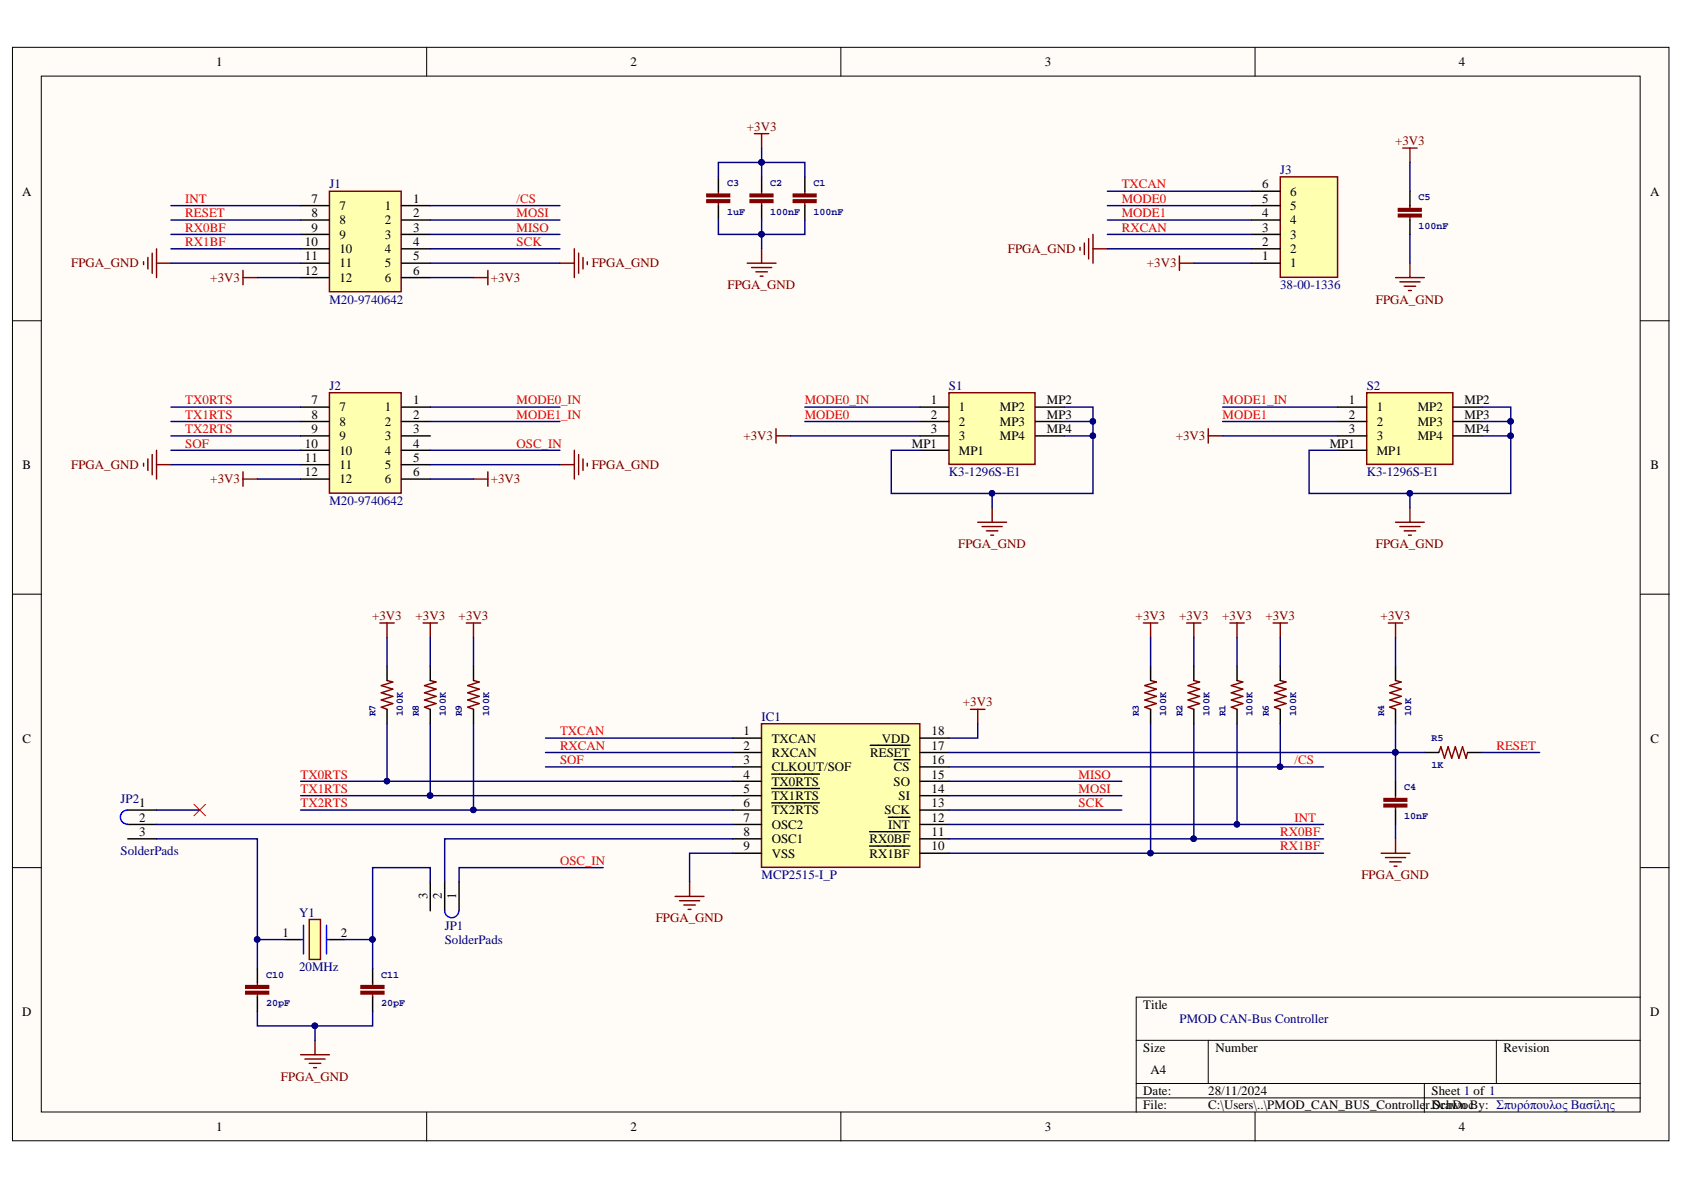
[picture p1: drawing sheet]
<svg xmlns="http://www.w3.org/2000/svg" width="297mm" height="210mm" viewBox="0 0 297 210" stroke-linecap="round" stroke-linejoin="round" font-family="sans-serif">
<defs><g id="words">
<g font-size="2.3">
<text x="38.1" y="11.7">1</text>
<text x="111.2" y="11.7">2</text>
<text x="184.3" y="11.7">3</text>
<text x="257.3" y="11.7">4</text>
<text x="3.9" y="34.5">A</text>
<text x="54.9" y="35.8">7</text>
<text x="72.9" y="35.8">1</text>
<text x="222.6" y="35.8">5</text>
<text x="222.6" y="33.2">6</text>
<text x="227.6" y="34.5">6</text>
<text x="291.1" y="34.5">A</text>
<text x="54.9" y="40.8">9</text>
<text x="54.9" y="38.3">8</text>
<text x="59.9" y="37">7</text>
<text x="59.9" y="39.6">8</text>
<text x="67.9" y="37">1</text>
<text x="67.9" y="39.6">2</text>
<text x="72.9" y="40.8">3</text>
<text x="72.9" y="38.3">2</text>
<text x="222.6" y="40.8">3</text>
<text x="222.6" y="38.3">4</text>
<text x="227.6" y="39.6">4</text>
<text x="227.6" y="37">5</text>
<text x="53.8" y="45.9">11</text>
<text x="53.8" y="43.4">10</text>
<text x="59.9" y="42.1">9</text>
<text x="59.9" y="47.2">11</text>
<text x="59.9" y="44.6">10</text>
<text x="67.9" y="42.1">3</text>
<text x="67.9" y="47.2">5</text>
<text x="67.9" y="44.6">4</text>
<text x="72.9" y="45.9">5</text>
<text x="72.9" y="43.4">4</text>
<text x="222.6" y="45.9">1</text>
<text x="222.6" y="43.4">2</text>
<text x="227.6" y="47.2">1</text>
<text x="227.6" y="44.6">2</text>
<text x="227.6" y="42.1">3</text>
<text x="53.8" y="48.4">12</text>
<text x="59.9" y="49.7">12</text>
<text x="67.9" y="49.7">6</text>
<text x="72.9" y="48.4">6</text>
<text x="54.9" y="71.3">7</text>
<text x="72.9" y="71.3">1</text>
<text x="164.2" y="71.3">1</text>
<text x="184.7" y="71.3">MP2</text>
<text x="237.9" y="71.3">1</text>
<text x="258.3" y="71.3">MP2</text>
<text x="54.9" y="76.4">9</text>
<text x="54.9" y="73.8">8</text>
<text x="59.9" y="72.6">7</text>
<text x="59.9" y="77.7">9</text>
<text x="59.9" y="75.1">8</text>
<text x="67.9" y="72.6">1</text>
<text x="67.9" y="77.7">3</text>
<text x="67.9" y="75.1">2</text>
<text x="72.9" y="76.4">3</text>
<text x="72.9" y="73.8">2</text>
<text x="164.2" y="73.8">2</text>
<text x="164.2" y="76.4">3</text>
<text x="169.1" y="72.6">1</text>
<text x="169.1" y="75.1">2</text>
<text x="169.1" y="77.7">3</text>
<text x="176.4" y="72.6">MP2</text>
<text x="176.4" y="75.1">MP3</text>
<text x="176.4" y="77.7">MP4</text>
<text x="184.7" y="73.8">MP3</text>
<text x="184.7" y="76.4">MP4</text>
<text x="237.9" y="73.8">2</text>
<text x="237.9" y="76.4">3</text>
<text x="242.9" y="72.6">1</text>
<text x="242.9" y="75.1">2</text>
<text x="242.9" y="77.7">3</text>
<text x="250.1" y="72.6">MP2</text>
<text x="250.1" y="75.1">MP3</text>
<text x="250.1" y="77.7">MP4</text>
<text x="258.3" y="73.8">MP3</text>
<text x="258.3" y="76.4">MP4</text>
<text x="4" y="82.7">B</text>
<text x="53.8" y="81.5">11</text>
<text x="53.8" y="78.9">10</text>
<text x="59.9" y="82.7">11</text>
<text x="59.9" y="80.2">10</text>
<text x="67.9" y="82.7">5</text>
<text x="67.9" y="80.2">4</text>
<text x="72.9" y="81.5">5</text>
<text x="72.9" y="78.9">4</text>
<text x="160.9" y="78.9">MP1</text>
<text x="169.1" y="80.2">MP1</text>
<text x="234.6" y="78.9">MP1</text>
<text x="242.9" y="80.2">MP1</text>
<text x="291.1" y="82.7">B</text>
<text x="53.8" y="84">12</text>
<text x="59.9" y="85.3">12</text>
<text x="67.9" y="85.3">6</text>
<text x="72.9" y="84">6</text>
<text x="4" y="131">C</text>
<text x="131.2" y="129.7">1</text>
<text x="136.1" y="131">TXCAN</text>
<text x="155.5" y="131">VDD</text>
<text x="164.3" y="129.7">18</text>
<text x="291.1" y="131">C</text>
<text x="131.2" y="132.3">2</text>
<text x="131.2" y="134.8">3</text>
<text x="131.2" y="137.3">4</text>
<text x="136.1" y="133.5">RXCAN</text>
<text x="136.1" y="136.1">CLKOUT/SOF</text>
<text x="153.5" y="133.5">RESET</text>
<text x="157.7" y="136.1">CS</text>
<text x="164.3" y="132.3">17</text>
<text x="164.3" y="134.8">16</text>
<text x="164.3" y="137.3">15</text>
<text x="24.6" y="142.4">1</text>
<text x="131.2" y="139.9">5</text>
<text x="131.2" y="142.4">6</text>
<text x="136.1" y="138.6">TX0RTS</text>
<text x="136.1" y="141.1">TX1RTS</text>
<text x="136.1" y="143.7">TX2RTS</text>
<text x="156" y="143.7">SCK</text>
<text x="157.6" y="138.6">SO</text>
<text x="158.5" y="141.1">SI</text>
<text x="164.3" y="139.9">14</text>
<text x="164.3" y="142.4">13</text>
<text x="24.6" y="144.9">2</text>
<text x="24.6" y="147.5">3</text>
<text x="131.2" y="144.9">7</text>
<text x="131.2" y="147.5">8</text>
<text x="131.2" y="150">9</text>
<text x="136.1" y="146.2">OSC2</text>
<text x="136.1" y="148.7">OSC1</text>
<text x="153.4" y="148.7">RX0BF</text>
<text x="156.7" y="146.2">INT</text>
<text x="164.3" y="144.9">12</text>
<text x="164.3" y="147.5">11</text>
<text x="164.3" y="150">10</text>
<text x="136.1" y="151.3">VSS</text>
<text x="153.4" y="151.3">RX1BF</text>
<text x="75.4" y="158.6" transform="rotate(-90 75.4 158.6)">3</text>
<text x="77.9" y="158.6" transform="rotate(-90 77.9 158.6)">2</text>
<text x="80.5" y="158.6" transform="rotate(-90 80.5 158.6)">1</text>
<text x="49.9" y="165.2">1</text>
<text x="60.1" y="165.2">2</text>
<text x="3.9" y="179.2">D</text>
<text x="201.7" y="177.9">Title</text>
<text x="291.1" y="179.2">D</text>
<text x="201.7" y="185.6">Size</text>
<text x="214.4" y="185.6">Number</text>
<text x="265.2" y="185.6">Revision</text>
<text x="202.9" y="189.4">A4</text>
<text x="201.7" y="193.2">Date:</text>
<text x="201.7" y="195.7">File:</text>
<text x="213.1" y="193.2">28/11/2024</text>
<text x="213.1" y="195.7">C:\Users\..\PMOD_CAN_BUS_Controller.SchDoc</text>
<text x="252.5" y="193.2">Sheet 1 of 1</text>
<text x="252.5" y="195.7">Drawn By: Σπυρόπουλος Βασίλης</text>
<text x="38.1" y="199.5">1</text>
<text x="111.2" y="199.5">2</text>
<text x="184.3" y="199.5">3</text>
<text x="257.3" y="199.5">4</text>
</g>
<g font-size="2.3" fill="#800000">
<text x="131.7" y="23.1">+3V3</text>
<text x="246.1" y="25.6">+3V3</text>
<text x="12.6" y="47.2">FPGA_GND</text>
<text x="104.4" y="47.2">FPGA_GND</text>
<text x="177.8" y="44.6">FPGA_GND</text>
<text x="202.3" y="47.2">+3V3</text>
<text x="37.1" y="49.7">+3V3</text>
<text x="86.6" y="49.7">+3V3</text>
<text x="128.3" y="51">FPGA_GND</text>
<text x="242.7" y="53.6">FPGA_GND</text>
<text x="131.1" y="77.7">+3V3</text>
<text x="207.4" y="77.7">+3V3</text>
<text x="12.6" y="82.7">FPGA_GND</text>
<text x="104.4" y="82.7">FPGA_GND</text>
<text x="37.1" y="85.3">+3V3</text>
<text x="86.6" y="85.3">+3V3</text>
<text x="169" y="96.7">FPGA_GND</text>
<text x="242.7" y="96.7">FPGA_GND</text>
<text x="65.6" y="109.4">+3V3</text>
<text x="73.3" y="109.4">+3V3</text>
<text x="80.9" y="109.4">+3V3</text>
<text x="200.3" y="109.4">+3V3</text>
<text x="208" y="109.4">+3V3</text>
<text x="215.6" y="109.4">+3V3</text>
<text x="223.2" y="109.4">+3V3</text>
<text x="243.5" y="109.4">+3V3</text>
<text x="169.8" y="124.6">+3V3</text>
<text x="240.1" y="155.1">FPGA_GND</text>
<text x="115.7" y="162.7">FPGA_GND</text>
<text x="49.6" y="190.6">FPGA_GND</text>
</g>
<g font-size="2.3" fill="#f00">
<text x="32.7" y="35.8">INT</text>
<text x="91.1" y="35.8">/CS</text>
<text x="197.9" y="33.2">TXCAN</text>
<text x="197.9" y="35.8">MODE0</text>
<text x="32.7" y="38.3">RESET</text>
<text x="32.7" y="40.8">RX0BF</text>
<text x="91.1" y="38.3">MOSI</text>
<text x="91.1" y="40.8">MISO</text>
<text x="197.9" y="38.3">MODE1</text>
<text x="197.9" y="40.8">RXCAN</text>
<text x="32.7" y="43.4">RX1BF</text>
<text x="91.1" y="43.4">SCK</text>
<text x="32.7" y="71.3">TX0RTS</text>
<text x="91.1" y="71.3">MODE0_IN</text>
<text x="142" y="71.3">MODE0_IN</text>
<text x="215.7" y="71.3">MODE1_IN</text>
<text x="32.7" y="73.8">TX1RTS</text>
<text x="32.7" y="76.4">TX2RTS</text>
<text x="91.1" y="73.8">MODE1_IN</text>
<text x="142" y="73.8">MODE0</text>
<text x="215.7" y="73.8">MODE1</text>
<text x="32.7" y="78.9">SOF</text>
<text x="91.1" y="78.9">OSC_IN</text>
<text x="98.8" y="129.7">TXCAN</text>
<text x="53" y="137.3">TX0RTS</text>
<text x="98.8" y="132.3">RXCAN</text>
<text x="98.8" y="134.8">SOF</text>
<text x="190.2" y="137.3">MISO</text>
<text x="228.4" y="134.8">/CS</text>
<text x="264" y="132.3">RESET</text>
<text x="53" y="139.9">TX1RTS</text>
<text x="53" y="142.4">TX2RTS</text>
<text x="190.2" y="139.9">MOSI</text>
<text x="190.2" y="142.4">SCK</text>
<text x="225.8" y="147.5">RX0BF</text>
<text x="225.8" y="150">RX1BF</text>
<text x="228.4" y="144.9">INT</text>
<text x="98.8" y="152.5">OSC_IN</text>
</g>
<g font-size="2.3" fill="#000080">
<text x="58.1" y="33.2">J1</text>
<text x="225.8" y="30.7">J3</text>
<text x="58.1" y="53.6">M20-9740642</text>
<text x="225.8" y="51">38-00-1336</text>
<text x="58.1" y="68.8">J2</text>
<text x="167.4" y="68.8">S1</text>
<text x="241.1" y="68.8">S2</text>
<text x="58.1" y="89.1">M20-9740642</text>
<text x="167.4" y="84">K3-1296S-E1</text>
<text x="241.1" y="84">K3-1296S-E1</text>
<text x="134.3" y="127.1">IC1</text>
<text x="21.3" y="141.6">JP2</text>
<text x="21.3" y="150.8">SolderPads</text>
<text x="134.3" y="155.1">MCP2515-I_P</text>
<text x="52.8" y="161.7">Y1</text>
<text x="78.4" y="164">JP1</text>
<text x="78.4" y="166.5">SolderPads</text>
<text x="52.8" y="171.3">20MHz</text>
<text x="208.1" y="180.4">PMOD CAN-Bus Controller</text>
</g>
<g font-size="1.8" fill="#000080">
<text x="128.3" y="32.8">C3</text>
<text x="135.9" y="32.8">C2</text>
<text x="143.5" y="32.8">C1</text>
<text x="250.2" y="35.4">C5</text>
<text x="128.3" y="37.9">1uF</text>
<text x="135.9" y="37.9">100nF</text>
<text x="143.5" y="37.9">100nF</text>
<text x="250.2" y="40.4">100nF</text>
<text x="66.2" y="126.4" transform="rotate(-90 66.2 126.4)">R7</text>
<text x="71" y="126.4" transform="rotate(-90 71 126.4)">100K</text>
<text x="73.9" y="126.4" transform="rotate(-90 73.9 126.4)">R8</text>
<text x="78.7" y="126.4" transform="rotate(-90 78.7 126.4)">100K</text>
<text x="81.5" y="126.4" transform="rotate(-90 81.5 126.4)">R9</text>
<text x="86.3" y="126.4" transform="rotate(-90 86.3 126.4)">100K</text>
<text x="200.9" y="126.4" transform="rotate(-90 200.9 126.4)">R3</text>
<text x="205.7" y="126.4" transform="rotate(-90 205.7 126.4)">100K</text>
<text x="208.6" y="126.4" transform="rotate(-90 208.6 126.4)">R2</text>
<text x="213.3" y="126.4" transform="rotate(-90 213.3 126.4)">100K</text>
<text x="216.2" y="126.4" transform="rotate(-90 216.2 126.4)">R1</text>
<text x="220.9" y="126.4" transform="rotate(-90 220.9 126.4)">100K</text>
<text x="223.8" y="126.4" transform="rotate(-90 223.8 126.4)">R6</text>
<text x="228.6" y="126.4" transform="rotate(-90 228.6 126.4)">100K</text>
<text x="244.1" y="126.4" transform="rotate(-90 244.1 126.4)">R4</text>
<text x="248.9" y="126.4" transform="rotate(-90 248.9 126.4)">10K</text>
<text x="252.5" y="130.7">R5</text>
<text x="252.5" y="135.5">1K</text>
<text x="247.7" y="139.4">C4</text>
<text x="247.7" y="144.5">10nF</text>
<text x="46.9" y="172.4">C10</text>
<text x="67.2" y="172.4">C11</text>
<text x="46.9" y="177.5">20pF</text>
<text x="67.2" y="177.5">20pF</text>
</g>
</g></defs>
<g fill="#fffcf8" stroke="#000" stroke-width=".18">
<path d="M2.2 8.3h292.2v192.9h-292.2z"/>
<path d="M7.3 13.4h282v182.7h-282z"/>
</g>
<g fill="none" stroke="#000" stroke-width=".18">
<path d="M75.3 8.3v5.1M148.3 8.3v5.1M221.4 8.3v5.1M2.2 56.6h5.1M289.4 56.6h5M2.2 104.8h5.1M289.4 104.8h5M2.2 153h5.1M289.4 153h5M289.4 175.9h-89v20.3M75.3 196.2v5.1M148.3 196.2v5.1"/>
<path d="M200.4 183.5h89M200.4 191.1h89M200.4 193.7h89M213.1 183.5v7.6M221.4 196.2v5.1M251.2 191.1v5.1M263.9 183.5v7.6"/>
</g>
<path d="M133.1 23.6h2.5M134.3 23.6v2.5M131.8 46.4h5.1M132.6 47.2h3.5M133.3 47.9h2.1M134.1 48.7h.5M134.3 43.9v2.5M190.5 43.6v.5M191.3 42.9v2M192 42.1v3.6M192.8 41.3v5.1M192.8 43.9h2.5" fill="none" stroke="#800000" stroke-width=".25"/>
<path d="M58.1 33.7h12.7v17.8h-12.7z" fill="#ffffb0" stroke="#800000" stroke-width=".25"/>
<path d="M53 36.3h5.1M53 38.8h5.1M70.8 36.3h5.1M70.8 38.8h5.1M53 41.3h5.1M53 46.4h5.1M53 43.9h5.1M53 49h5.1M70.8 41.3h5.1M70.8 46.4h5.1M70.8 43.9h5.1M70.8 49h5.1" fill="none" stroke="#000" stroke-width=".25"/>
<path d="M134.3 127.7h27.9v25.3h-27.9z" fill="#ffffb0" stroke="#800000" stroke-width=".25"/>
<g fill="none" stroke="#000" stroke-width=".25">
<path d="M129.3 130.2h5M129.3 132.7h5M129.3 135.3h5M129.3 137.8h5M136.1 136.5h8.4M136.1 139.1h8.4M153.5 131.5h7M157.7 134h2.8M162.3 130.2h5.1M162.3 132.7h5.1M162.3 135.3h5.1M162.3 137.8h5.1"/>
<path d="M129.3 140.3h5M129.3 142.9h5M129.3 145.4h5M129.3 148h5M129.3 150.5h5M136.1 141.6h8.4M153.4 146.7h7.1M153.4 149.2h7.1M156.7 144.2h3.8M162.3 140.3h5.1M162.3 142.9h5.1M162.3 145.4h5.1"/>
<path d="M162.3 148h5.1M162.3 150.5h5.1"/>
</g>
<g fill="none" stroke="#800000" stroke-width=".25">
<path d="M208 45.2v2.5M208 46.4h2.6M67 109.9h2.5M68.3 109.9v2.5M201.7 109.9h2.5M203 109.9v2.5M209.3 109.9h2.5M210.6 109.9v2.5M216.9 109.9h2.6M218.2 109.9v2.5M224.6 109.9h2.5M225.8 109.9v2.5"/>
<path d="M244.9 109.9h2.5M246.2 109.9v2.5M171.2 125.1h2.5M172.5 125.1v2.6M119.1 158.1h5.1M119.9 158.9h3.5M120.6 159.6h2.1M121.6 155.6v2.5M243.6 150.5h5.1M244.4 151.3h3.5M245.1 152h2.1M245.9 152.8h.5"/>
<path d="M246.2 148v2.5M121.4 160.4h.5"/>
</g>
<path d="M58.1 69.3h12.7v17.7h-12.7z" fill="#ffffb0" stroke="#800000" stroke-width=".25"/>
<g fill="none" stroke="#000" stroke-width=".25">
<path d="M53 71.8h5.1M53 76.9h5.1M53 74.3h5.1M53 79.4h5.1M70.8 71.8h5.1M70.8 76.9h5.1M70.8 74.3h5.1M70.8 79.4h5.1M53 82h5.1M53 84.5h5.1M70.8 82h5.1M70.8 84.5h5.1"/>
<path d="M22.5 142.9h5.1M22.5 145.4h5.1M22.5 148h5.1M75.9 155.6v5.1M78.4 155.6v5.1M81 155.6v5.1"/>
</g>
<g fill="none" stroke="#800000" stroke-width=".25">
<path d="M247.4 26.1h2.6M248.7 26.1v2.6M25.3 46.2v.5M26.1 45.4v2M26.8 44.6v3.6M27.6 46.4h2.6M27.6 43.9v5.1M42.9 49h2.5M42.9 47.7v2.5M83.5 49h2.6M86.1 47.7v2.5M98.8 46.4h2.5"/>
<path d="M101.3 43.9v5.1M102.1 44.6v3.6M102.8 45.4v2M103.6 46.2v.5M246.2 49h5M246.9 49.7h3.6M247.7 50.5h2M248.4 51.2h.6M248.7 46.4v2.6M27.6 79.4v5.1M101.3 79.4v5.1M136.9 75.6v2.6"/>
<path d="M136.9 76.9h2.5M213.1 76.9h2.6M213.1 75.6v2.6M25.3 81.7v.5M26.1 80.9v2.1M26.8 80.2v3.5M27.6 82h2.6M42.9 84.5h2.5M42.9 83.2v2.6M83.5 84.5h2.6M86.1 83.2v2.6M98.8 82h2.5"/>
<path d="M102.1 80.2v3.5M102.8 80.9v2.1M103.6 81.7v.5M172.5 92.1h5M173.2 92.9h3.6M174 93.6h2M174.7 94.4h.6M175 89.6v2.5M246.2 92.1h5M246.9 92.9h3.6M247.7 93.6h2M248.4 94.4h.6"/>
<path d="M248.7 89.6v2.5M74.6 109.9h2.6M75.9 109.9v2.5M82.2 109.9h2.6M83.5 109.9v2.5M53 186h5.1M53.8 186.8h3.5M54.5 187.6h2.1M55.3 188.3h.5M55.6 183.5v2.5"/>
</g>
<path d="M22.5 142.9a1.24 1.24 0 0 0-1.3 1.2 1.24 1.24 0 0 0 1.3 1.3M80.9 160.7a1.25 1.25 0 0 1-1.2 1.2 1.25 1.25 0 0 1-1.3-1.2" fill="none" stroke="#00f" stroke-width=".25"/>
<path d="M225.8 31.2h10.1v17.7h-10.1z" fill="#ffffb0" stroke="#800000" stroke-width=".25"/>
<g fill="none" stroke="#000" stroke-width=".25">
<path d="M126.7 31.2v2.5M126.7 36.3v2.5M134.3 31.2v2.5M134.3 36.3v2.5M142 31.2v2.5M142 36.3v2.5M220.7 38.8h5.1M220.7 36.3h5.1M220.7 33.7h5.1M248.7 33.7v2.6M248.7 38.8v2.5M220.7 46.4h5.1"/>
<path d="M220.7 43.9h5.1M220.7 41.3h5.1M68.3 117.5v2.5M75.9 117.5v2.5M83.5 117.5v2.5M203 117.5v2.5M210.6 117.5v2.5M218.2 117.5v2.5M225.8 117.5v2.5M246.2 117.5v2.5M68.3 125.1v2.6M75.9 125.1v2.6"/>
<path d="M83.5 125.1v2.6M203 125.1v2.6M210.6 125.1v2.6M218.2 125.1v2.6M225.8 125.1v2.6M246.2 125.1v2.6M246.2 137.8v2.5M251.2 132.7h2.6M258.9 132.7h2.5M246.2 142.9v2.5"/>
</g>
<g fill="none" stroke="#800000" stroke-width=".25">
<path d="M126.7 33.7v.5M126.7 35.8v.5M134.3 33.7v.5M134.3 35.8v.5M142 33.7v.5M142 35.8v.5M248.7 36.3v.5M248.7 38.3v.5M68.3 120l1 .3-2 .6 2 .7-2 .6 2 .6-2 .7 2 .6-2 .6 1 .4M75.9 120l1 .3-2 .6 2 .7-2 .6 2 .6-2 .7 2 .6-2 .6 1 .4M83.5 120l1 .3-2 .6 2 .7-2 .6 2 .6-2 .7 2 .6-2 .6 1 .4M203 120l1 .3-2.1 .6 2.1 .7-2.1 .6 2.1 .6-2.1 .7 2.1 .6-2.1 .6 1.1 .4"/>
<path d="M210.6 120l1 .3-2 .6 2 .7-2 .6 2 .6-2 .7 2 .6-2 .6 1 .4M218.2 120l1 .3-2 .6 2 .7-2 .6 2 .6-2 .7 2 .6-2 .6 1 .4M225.8 120l1 .3-2 .6 2 .7-2 .6 2 .6-2 .7 2 .6-2 .6 1 .4M246.2 120l1 .3-2.1 .6 2.1 .7-2.1 .6 2.1 .6-2.1 .7 2.1 .6-2.1 .6 1.1 .4M253.8 132.7l.4-1 .6 2 .6-2 .7 2 .6-2 .6 2 .7-2 .6 2 .3-1M246.2 140.3v.6M246.2 142.4v.5"/>
</g>
<g fill="#800000" stroke="#800000" stroke-width=".25">
<path d="M124.7 35.3h4v.4h-4z"/>
<path d="M124.7 34.2h4v.5h-4z"/>
<path d="M132.3 35.3h4v.4h-4z"/>
<path d="M132.3 34.2h4v.5h-4z"/>
<path d="M139.9 35.3h4v.4h-4z"/>
<path d="M139.9 34.2h4v.5h-4z"/>
<path d="M246.7 37.8h4v.5h-4z"/>
<path d="M246.7 36.8h4v.4h-4z"/>
<path d="M244.1 141.9h4v.4h-4z"/>
<path d="M244.1 140.9h4v.4h-4z"/>
</g>
<path d="M167.4 69.3h15.2v12.6h-15.2z" fill="#ffffb0" stroke="#800000" stroke-width=".25"/>
<path d="M162.3 71.8h5.1M162.3 74.3h5.1M162.3 76.9h5.1M162.3 79.4h5.1M182.6 71.8h5.1M182.6 74.3h5.1M182.6 76.9h5.1" fill="none" stroke="#000" stroke-width=".25"/>
<path d="M241.1 69.3h15.2v12.6h-15.2z" fill="#ffffb0" stroke="#800000" stroke-width=".25"/>
<path d="M236 71.8h5.1M236 74.3h5.1M236 76.9h5.1M236 79.4h5.1M256.3 71.8h5.1M256.3 74.3h5.1M256.3 76.9h5.1" fill="none" stroke="#000" stroke-width=".25"/>
<path d="M54.5 162.2h2v7h-2z" fill="#ffffb0" stroke="#800000" stroke-width=".25"/>
<path d="M45.4 170.8v2.5M45.4 175.9v2.5M50.5 165.7h2.5M58.1 165.7h2.5M65.7 170.8v2.5M65.7 175.9v2.5" fill="none" stroke="#000" stroke-width=".25"/>
<path d="M53 165.7h.5M53.5 163.2v5.1M57.6 163.2v5.1M57.6 165.7h.5" fill="none" stroke="#00f" stroke-width=".25"/>
<path d="M34.2 141.9l2.1 2M36.3 141.9l-2.1 2" fill="none" stroke="#f00" stroke-width=".18"/>
<path d="M45.4 173.3v.6M45.4 175.4v.5M65.7 173.3v.6M65.7 175.4v.5" fill="none" stroke="#800000" stroke-width=".25"/>
<g fill="#800000" stroke="#800000" stroke-width=".25">
<path d="M43.3 174.9h4.1v.4h-4.1z"/>
<path d="M43.3 173.9h4.1v.4h-4.1z"/>
<path d="M63.7 174.9h4v.4h-4z"/>
<path d="M63.7 173.9h4v.4h-4z"/>
</g>
<g fill="none" stroke="#000080" stroke-width=".25">
<path d="M30.2 36.3h22.8M30.2 38.8h22.8M75.9 36.3h22.9M75.9 38.8h22.9M126.7 38.8v2.5h15.3v-2.5M126.7 31.2v-2.5h15.3v2.5M134.3 26.1v5.1M134.3 38.8v5.1M195.3 36.3h25.4M195.3 38.8h25.4M195.3 33.7h25.4M248.7 28.7v5"/>
<path d="M30.2 41.3h22.8M30.2 43.9h22.8M30.2 46.4h22.8M45.4 49h7.6M75.9 41.3h22.9M75.9 43.9h22.9M75.9 46.4h22.9M75.9 49h7.6M195.3 41.3h25.4M195.3 43.9h25.4M210.6 46.4h10.1M248.7 41.3v5.1"/>
<path d="M30.2 71.8h22.8M30.2 74.3h22.8M30.2 76.9h22.8M30.2 79.4h22.8M75.9 71.8h22.9M75.9 74.3h22.9M75.9 79.4h22.9M139.4 76.9h22.9M142 71.8h20.3M142 74.3h20.3M187.7 71.8h5.1v15.2h-35.6v-7.6h5.1M187.7 74.3h5.1"/>
<path d="M187.7 76.9h5.1M215.7 71.8h20.3M215.7 74.3h20.3M215.7 76.9h20.3M261.4 71.8h5.1v15.2h-35.6v-7.6h5.1M261.4 74.3h5.1M261.4 76.9h5.1M30.2 82h22.8M45.4 84.5h7.6M75.9 82h22.9M75.9 84.5h7.6M175 87v2.6"/>
<path d="M248.7 87v2.6M68.3 112.4v5.1M75.9 112.4v5.1M83.5 112.4v5.1M203 112.4v5.1M210.6 112.4v5.1M218.2 112.4v5.1M225.8 112.4v5.1M246.2 112.4v5.1M53 137.8h76.3M68.3 127.7v10.1M75.9 127.7v12.6"/>
<path d="M83.5 127.7v15.2M96.2 130.2h33.1M96.2 132.7h33.1M96.2 135.3h33.1M167.4 135.3h66M167.4 132.7h83.8M167.4 137.8h30.5M172.5 127.7v2.5h-5.1M203 127.7v22.8h30.4M210.6 127.7v20.3M218.2 127.7v17.7M225.8 127.7v7.6"/>
<path d="M246.2 127.7v10.1M261.4 132.7h10.2M27.6 148h17.8v17.7M27.6 142.9h7.6M27.6 145.4h101.7M53 140.3h76.3M53 142.9h76.3M75.9 155.6v-2.6h-10.2v12.7M106.4 153h-25.4v2.6M129.3 150.5h-7.7v5.1M129.3 148h-50.9v7.6M167.4 148h66"/>
<path d="M167.4 145.4h66M167.4 140.3h30.5M167.4 142.9h30.5M167.4 150.5h35.6M246.2 145.4v2.6M45.4 178.4v2.6h20.3v-2.6M50.5 165.7h-5.1v5.1M60.6 165.7h5.1v5.1M55.6 181v2.5"/>
</g>
<g fill="#000080" stroke="#000080" stroke-width=".18">
<circle cx="134.3" cy="28.6" r=".48"/>
<circle cx="134.3" cy="41.3" r=".48"/>
<circle cx="225.8" cy="135.2" r=".49"/>
<circle cx="218.2" cy="145.4" r=".48"/>
<circle cx="210.5" cy="147.9" r=".49"/>
<circle cx="202.9" cy="150.5" r=".48"/>
<circle cx="246.1" cy="132.7" r=".49"/>
<circle cx="55.5" cy="180.9" r=".49"/>
<circle cx="45.4" cy="165.7" r=".49"/>
<circle cx="65.7" cy="165.7" r=".49"/>
<circle cx="68.2" cy="137.8" r=".48"/>
<circle cx="75.9" cy="140.3" r=".49"/>
<circle cx="83.5" cy="142.9" r=".48"/>
<circle cx="192.8" cy="76.9" r=".48"/>
<circle cx="175" cy="87" r=".48"/>
<circle cx="266.5" cy="74.3" r=".49"/>
<circle cx="266.5" cy="76.9" r=".49"/>
<circle cx="248.7" cy="87" r=".48"/>
<circle cx="192.8" cy="74.3" r=".48"/>
</g>
<use href="#words"/>
</svg>
